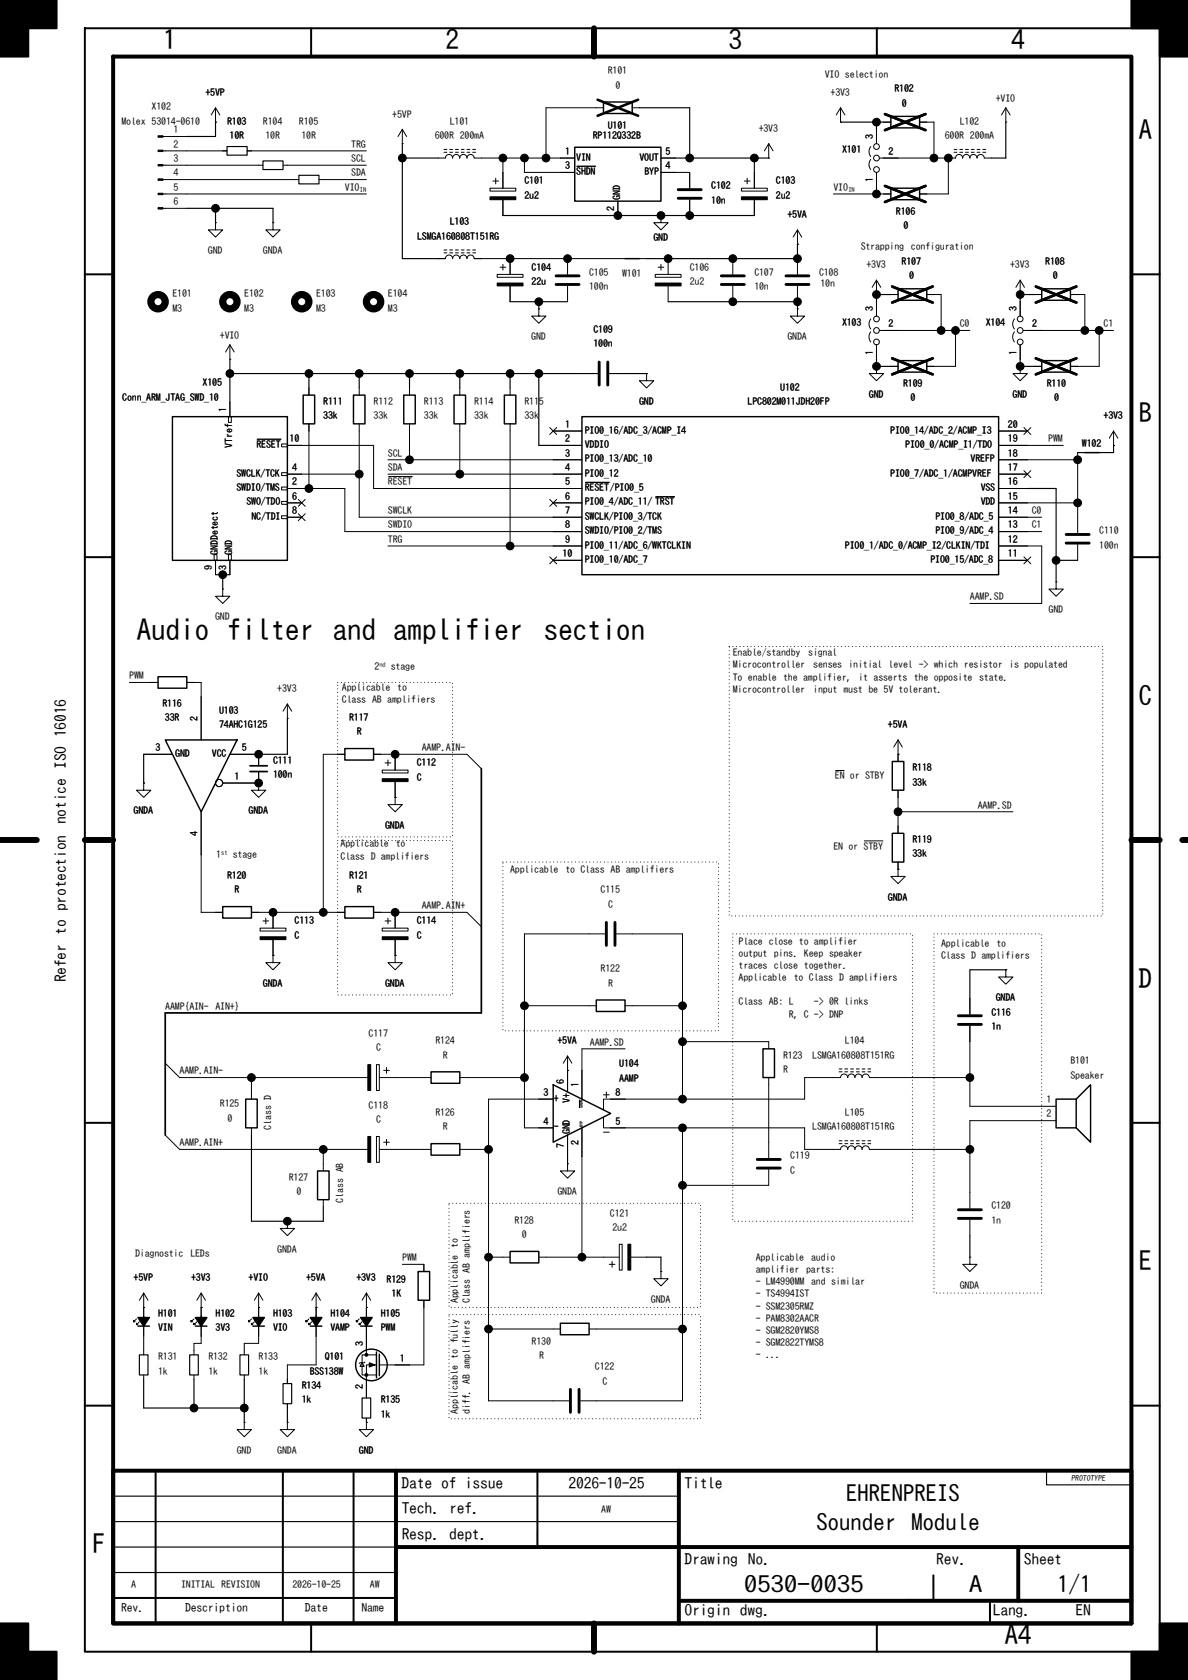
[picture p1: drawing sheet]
<svg xmlns="http://www.w3.org/2000/svg" width="210mm" height="297mm" viewBox="0 0 210 297" stroke-linecap="round" stroke-linejoin="round" font-family="sans-serif">
<defs><g id="words">
<text font-size="5.3" x="24.1" y="113.4">Audio filter and amplifier section</text>
<g font-size="4.9">
<text x="28.8" y="8.8">1</text>
<text x="78.8" y="8.8">2</text>
<text x="128.8" y="8.8">3</text>
<text x="178.8" y="8.8">4</text>
<text x="201.3" y="24.8">A</text>
<text x="201.3" y="74.8">B</text>
<text x="201.3" y="124.8">C</text>
<text x="201.3" y="174.8">D</text>
<text x="201.3" y="224.8">E</text>
<text x="16.3" y="274.8">F</text>
<text x="177.6" y="290.8">A4</text>
</g>
<g font-size="4.2">
<text x="149.5" y="265.6">EHRENPREIS</text>
<text x="144.3" y="270.6">Sounder Module</text>
<text x="131.5" y="281.6">0530-0035</text>
<text x="171.3" y="281.6">A</text>
<text x="186.9" y="281.6">1/1</text>
</g>
<g font-size="2.8">
<text x="11.7" y="145.7" transform="rotate(-90 11.7 145.7)">notice ISO 16016</text>
<text x="11.7" y="173.7" transform="rotate(-90 11.7 173.7)">Refer to protection</text>
<text x="71" y="263.2">Date of issue</text>
<text x="100.5" y="263.2">2026-10-25</text>
<text x="121" y="263.2">Title</text>
<text x="71" y="267.7">Tech. ref.</text>
<text x="71" y="272.2">Resp. dept.</text>
<text x="121" y="276.7">Drawing No.</text>
<text x="165.5" y="276.7">Rev.</text>
<text x="181" y="276.7">Sheet</text>
<text x="121" y="285.7">Origin dwg.</text>
<text x="175.5" y="285.7">Lang.</text>
<text x="190.1" y="285.7">EN</text>
</g>
<g font-size="2.1">
<text x="21.4" y="285">Rev.</text>
<text x="32.7" y="285">Description</text>
<text x="53.9" y="285">Date</text>
<text x="63.9" y="285">Name</text>
</g>
<g font-size="1.8">
<text x="36.3" y="17">+5VP</text>
<text x="107.4" y="13.2">R101</text>
<text x="108.8" y="15.7">0</text>
<text x="145.8" y="13.7">VIO selection</text>
<text x="146.8" y="17">+3V3</text>
<text x="158.1" y="16.3">R102</text>
<text x="176" y="18">+VIO</text>
<text x="21.5" y="22.1">Molex 53014-0610</text>
<text x="26.8" y="19.5">X102</text>
<text x="30.7" y="23.6">1</text>
<text x="40.1" y="22.1">R103</text>
<text x="46.5" y="22.1">R104</text>
<text x="52.8" y="22.1">R105</text>
<text x="69.3" y="20.8">+5VP</text>
<text x="79.5" y="22.1">L101</text>
<text x="107.4" y="22.8">U101</text>
<text x="134.1" y="23.3">+3V3</text>
<text x="159.4" y="18.9">0</text>
<text x="169.7" y="22.1">L102</text>
<text x="30.7" y="26.1">2</text>
<text x="30.7" y="28.6">3</text>
<text x="40.6" y="24.6">10R</text>
<text x="46.9" y="24.6">10R</text>
<text x="53.3" y="24.6">10R</text>
<text x="62.1" y="26.1">TRG</text>
<text x="62.1" y="28.6">SCL</text>
<text x="76.8" y="24.6">600R 200mA</text>
<text x="99.9" y="27.4">1</text>
<text x="99.9" y="29.9">3</text>
<text x="101.9" y="28.4">VIN</text>
<text x="104.8" y="24.6">RP112Q332B</text>
<text x="113" y="28.4">VOUT</text>
<text x="117.7" y="29.9">4</text>
<text x="117.7" y="27.4">5</text>
<text x="148.8" y="27.1">X101</text>
<text x="154.4" y="24.6" transform="rotate(-90 154.4 24.6)">3</text>
<text x="157" y="27.4">2</text>
<text x="167" y="24.6">600R 200mA</text>
<text x="30.7" y="31.2">4</text>
<text x="30.7" y="33.7">5</text>
<text x="61" y="33.7">VIO</text>
<text x="62.1" y="31.2">SDA</text>
<text x="92.7" y="32.6">C101</text>
<text x="92.7" y="35.1">2u2</text>
<text x="101.9" y="30.9">SHDN</text>
<text x="109.7" y="35.3" transform="rotate(-90 109.7 35.3)">GND</text>
<text x="113.9" y="30.9">BYP</text>
<text x="125.7" y="33.5">C102</text>
<text x="137.2" y="32.6">C103</text>
<text x="137.2" y="35.1">2u2</text>
<text x="147.3" y="33.7">VIO</text>
<text x="154.4" y="32.2" transform="rotate(-90 154.4 32.2)">1</text>
<text x="30.7" y="36.3">6</text>
<text x="79.5" y="39.8">L103</text>
<text x="108.6" y="37.3" transform="rotate(-90 108.6 37.3)">2</text>
<text x="125.7" y="36">10n</text>
<text x="139.2" y="38.6">+5VA</text>
<text x="158.4" y="37.9">R106</text>
<text x="159.7" y="40.5">0</text>
<text x="36.8" y="44.9">GND</text>
<text x="46.5" y="44.9">GNDA</text>
<text x="73.7" y="42.4">LSMGA160808T151RG</text>
<text x="94" y="47.8">C104</text>
<text x="115.5" y="42.6">GND</text>
<text x="121.9" y="47.8">C106</text>
<text x="152.1" y="44.2">Strapping configuration</text>
<text x="153.2" y="47.5">+3V3</text>
<text x="159.4" y="46.8">R107</text>
<text x="178.6" y="47.5">+3V3</text>
<text x="184.8" y="46.8">R108</text>
<text x="30.5" y="52.5">E101</text>
<text x="43.2" y="52.5">E102</text>
<text x="55.9" y="52.5">E103</text>
<text x="68.6" y="52.5">E104</text>
<text x="94" y="50.4">22u</text>
<text x="104.1" y="48.7">C105</text>
<text x="104.1" y="51.3">100n</text>
<text x="110" y="49">W101</text>
<text x="121.9" y="50.4">2u2</text>
<text x="133.3" y="48.7">C107</text>
<text x="133.3" y="51.3">10n</text>
<text x="144.8" y="48.7">C108</text>
<text x="145" y="50.8">10n</text>
<text x="160.7" y="49.4">0</text>
<text x="186.1" y="49.4">0</text>
<text x="30.5" y="55.1">M3</text>
<text x="38.9" y="59.9">+VIO</text>
<text x="43.2" y="55.1">M3</text>
<text x="55.9" y="55.1">M3</text>
<text x="68.6" y="55.1">M3</text>
<text x="104.9" y="58.9">C109</text>
<text x="148.8" y="57.6">X103</text>
<text x="154.4" y="55.1" transform="rotate(-90 154.4 55.1)">3</text>
<text x="157" y="57.8">2</text>
<text x="169.7" y="57.9">C0</text>
<text x="174.2" y="57.6">X104</text>
<text x="179.8" y="55.1" transform="rotate(-90 179.8 55.1)">3</text>
<text x="182.4" y="57.8">2</text>
<text x="195.1" y="57.9">C1</text>
<text x="93.9" y="60.2">GND</text>
<text x="104.9" y="61.4">100n</text>
<text x="139.2" y="60.2">GNDA</text>
<text x="154.4" y="62.7" transform="rotate(-90 154.4 62.7)">1</text>
<text x="179.8" y="62.7" transform="rotate(-90 179.8 62.7)">1</text>
<text x="21.6" y="70.8">Conn_ARM_JTAG_SWD_10</text>
<text x="35.8" y="68.3">X105</text>
<text x="57.1" y="71.6">R111</text>
<text x="66" y="71.6">R112</text>
<text x="74.9" y="71.6">R113</text>
<text x="83.8" y="71.6">R114</text>
<text x="92.7" y="71.6">R115</text>
<text x="113" y="71.6">GND</text>
<text x="132.1" y="71.6">LPC802M011JDH20FP</text>
<text x="137.9" y="69">U102</text>
<text x="153.6" y="70.3">GND</text>
<text x="159.6" y="68.4">R109</text>
<text x="161" y="70.9">0</text>
<text x="179" y="70.3">GND</text>
<text x="185" y="68.4">R110</text>
<text x="186.4" y="70.9">0</text>
<text x="40.1" y="72.8" transform="rotate(-90 40.1 72.8)">1</text>
<text x="57.1" y="74.1">33k</text>
<text x="66" y="74.1">33k</text>
<text x="74.9" y="74.1">33k</text>
<text x="83.8" y="74.1">33k</text>
<text x="92.7" y="74.1">33k</text>
<text x="99.9" y="75.6">1</text>
<text x="103.4" y="76.7">PIO0_16/ADC_3/ACMP_I4</text>
<text x="157.4" y="76.7">PIO0_14/ADC_2/ACMP_I3</text>
<text x="178.2" y="75.6">20</text>
<text x="195.1" y="74.1">+3V3</text>
<text x="41.1" y="79.1" transform="rotate(-90 41.1 79.1)">VTref</text>
<text x="45.3" y="79.2">RESET</text>
<text x="51.2" y="78.2">10</text>
<text x="51.6" y="83.2">4</text>
<text x="68.6" y="80.7">SCL</text>
<text x="68.6" y="83.3">SDA</text>
<text x="99.9" y="78.2">2</text>
<text x="99.9" y="80.7">3</text>
<text x="99.9" y="83.2">4</text>
<text x="103.4" y="79.2">VDDIO</text>
<text x="103.4" y="81.7">PIO0_13/ADC_10</text>
<text x="160" y="79.2">PIO0_0/ACMP_I1/TDO</text>
<text x="171.6" y="81.7">VREFP</text>
<text x="178.2" y="83.2">17</text>
<text x="178.2" y="80.7">18</text>
<text x="178.2" y="78.2">19</text>
<text x="185.3" y="78.2">PWM</text>
<text x="191.3" y="78.9">W102</text>
<text x="41.8" y="86.8">SWDIO/TMS</text>
<text x="41.8" y="84.3">SWCLK/TCK</text>
<text x="43.6" y="89.4">SWO/TDO</text>
<text x="51.6" y="85.8">2</text>
<text x="51.6" y="88.3">6</text>
<text x="68.6" y="85.8">RESET</text>
<text x="99.9" y="85.8">5</text>
<text x="99.9" y="88.3">6</text>
<text x="103.4" y="84.3">PIO0_12</text>
<text x="103.4" y="86.8">RESET/PIO0_5</text>
<text x="103.4" y="89.4">PIO0_4/ADC_11/ TRST</text>
<text x="157.4" y="84.3">PIO0_7/ADC_1/ACMPVREF</text>
<text x="173.4" y="89.4">VDD</text>
<text x="173.4" y="86.8">VSS</text>
<text x="178.2" y="88.3">15</text>
<text x="178.2" y="85.8">16</text>
<text x="44.5" y="91.9">NC/TDI</text>
<text x="51.6" y="90.9">8</text>
<text x="68.6" y="93.4">SWDIO</text>
<text x="68.6" y="96">TRG</text>
<text x="68.6" y="90.9">SWCLK</text>
<text x="99.9" y="90.9">7</text>
<text x="99.9" y="93.4">8</text>
<text x="99.9" y="95.9">9</text>
<text x="103.4" y="91.9">SWCLK/PIO0_3/TCK</text>
<text x="103.4" y="94.4">SWDIO/PIO0_2/TMS</text>
<text x="165.4" y="94.4">PIO0_9/ADC_4</text>
<text x="165.4" y="91.9">PIO0_8/ADC_5</text>
<text x="178.2" y="95.9">12</text>
<text x="178.2" y="93.4">13</text>
<text x="178.2" y="90.9">14</text>
<text x="182.4" y="93.4">C1</text>
<text x="182.4" y="90.9">C0</text>
<text x="194.3" y="94.4">C110</text>
<text x="37.5" y="100.8" transform="rotate(-90 37.5 100.8)">9</text>
<text x="38.6" y="98" transform="rotate(-90 38.6 98)">GNDDetect</text>
<text x="40.1" y="100.8" transform="rotate(-90 40.1 100.8)">3</text>
<text x="41.1" y="98" transform="rotate(-90 41.1 98)">GND</text>
<text x="99.4" y="98.5">10</text>
<text x="103.4" y="97">PIO0_11/ADC_6/WKTCLKIN</text>
<text x="103.4" y="99.5">PIO0_10/ADC_7</text>
<text x="149.4" y="97">PIO0_1/ADC_0/ACMP_I2/CLKIN/TDI</text>
<text x="164.5" y="99.5">PIO0_15/ADC_8</text>
<text x="178.2" y="98.5">11</text>
<text x="194.3" y="97">100n</text>
<text x="171.4" y="106.1">AAMP.SD</text>
<text x="38" y="109.7">GND</text>
<text x="185.4" y="108.4">GND</text>
<text x="66.2" y="118.4">2</text>
<text x="69.1" y="118.4">stage</text>
<text x="129.5" y="116">Enable/standby</text>
<text x="129.5" y="118.2">Microcontroller</text>
<text x="142.9" y="116">signal</text>
<text x="143.8" y="118.2">senses initial level -&gt; which resistor is populated</text>
<text x="22.9" y="120.1">PWM</text>
<text x="28.7" y="124.9">R116</text>
<text x="49" y="122.4">+3V3</text>
<text x="60.5" y="122.1">Applicable</text>
<text x="60.5" y="124.3">Class AB amplifiers</text>
<text x="70.2" y="122.1">to</text>
<text x="129.5" y="120.3">To enable the amplifier,</text>
<text x="129.5" y="122.4">Microcontroller</text>
<text x="143.8" y="122.4">input must be 5V tolerant.</text>
<text x="151.7" y="120.3">it asserts the opposite state.</text>
<text x="29.1" y="127.5">33R</text>
<text x="35" y="127.4" transform="rotate(-90 35 127.4)">2</text>
<text x="38.7" y="126.2">U103</text>
<text x="38.7" y="128.7">74AHC1G125</text>
<text x="61.7" y="127.5">R117</text>
<text x="63.1" y="130">R</text>
<text x="157" y="128.7">+5VA</text>
<text x="27.5" y="132.8">3</text>
<text x="31" y="133.8">GND</text>
<text x="37.5" y="133.8">VCC</text>
<text x="41.5" y="137.9">1</text>
<text x="42.7" y="132.8">5</text>
<text x="48.3" y="135.1">C111</text>
<text x="48.3" y="137.6">100n</text>
<text x="73.7" y="135.5">C112</text>
<text x="74.6" y="132.8">AAMP.AIN-</text>
<text x="147.6" y="137.8">EN or STBY</text>
<text x="161.3" y="136.4">R118</text>
<text x="23.6" y="144">GNDA</text>
<text x="43.9" y="144">GNDA</text>
<text x="73.7" y="138">C</text>
<text x="161.3" y="138.9">33k</text>
<text x="172.9" y="142.9">AAMP.SD</text>
<text x="35" y="147.8" transform="rotate(-90 35 147.8)">4</text>
<text x="60.2" y="149.8">Applicable</text>
<text x="68.1" y="146.5">GNDA</text>
<text x="70" y="149.8">to</text>
<text x="161.3" y="149.1">R119</text>
<text x="38.2" y="151.6">1</text>
<text x="40.1" y="155.4">R120</text>
<text x="41.1" y="151.6">stage</text>
<text x="60.2" y="152">Class D amplifiers</text>
<text x="61.7" y="155.4">R121</text>
<text x="90.2" y="154.4">Applicable</text>
<text x="99.9" y="154.4">to Class AB amplifiers</text>
<text x="147.3" y="150.2">EN or STBY</text>
<text x="161.3" y="151.6">33k</text>
<text x="41.5" y="157.9">R</text>
<text x="63.1" y="157.9">R</text>
<text x="74.6" y="160.7">AAMP.AIN+</text>
<text x="106.2" y="157.9">C115</text>
<text x="107.5" y="160.5">C</text>
<text x="157" y="159.2">GNDA</text>
<text x="52.1" y="163.4">C113</text>
<text x="52.1" y="165.9">C</text>
<text x="73.7" y="163.4">C114</text>
<text x="73.7" y="165.9">C</text>
<text x="130.6" y="167.1">Place close to amplifier</text>
<text x="166.4" y="167.5">Applicable</text>
<text x="176.1" y="167.5">to</text>
<text x="106.2" y="171.9">R122</text>
<text x="130.6" y="169.2">output pins. Keep speaker</text>
<text x="130.6" y="171.4">traces close together.</text>
<text x="130.6" y="173.5">Applicable</text>
<text x="140.3" y="173.5">to Class D amplifiers</text>
<text x="166.4" y="169.6">Class D amplifiers</text>
<text x="29.2" y="178.5">AAMP{AIN- AIN+}</text>
<text x="46.5" y="174.5">GNDA</text>
<text x="68.1" y="174.5">GNDA</text>
<text x="107.5" y="174.5">R</text>
<text x="130.6" y="177.8">Class AB: L</text>
<text x="139.4" y="179.9">R, C -&gt; DNP</text>
<text x="143.9" y="177.8">-&gt; 0R links</text>
<text x="175.3" y="179.5">C116</text>
<text x="176" y="177">GNDA</text>
<text x="65.2" y="183.3">C117</text>
<text x="66.5" y="185.9">C</text>
<text x="77" y="184.6">R124</text>
<text x="98.6" y="184.6">+5VA</text>
<text x="104.3" y="184.9">AAMP.SD</text>
<text x="149.4" y="184.6">L104</text>
<text x="175.3" y="182.1">1n</text>
<text x="31.7" y="189.9">AAMP.AIN-</text>
<text x="78.3" y="187.2">R</text>
<text x="99.8" y="191.6" transform="rotate(-90 99.8 191.6)">6</text>
<text x="109.5" y="188.7">U104</text>
<text x="109.5" y="191.2">AAMP</text>
<text x="138.4" y="187.2">R123</text>
<text x="138.4" y="189.7">R</text>
<text x="143.6" y="187.2">LSMGA160808T151RG</text>
<text x="189.2" y="188.2">B101</text>
<text x="189.2" y="190.7">Speaker</text>
<text x="38.9" y="195.8">R125</text>
<text x="65.2" y="196">C118</text>
<text x="77" y="197.3">R126</text>
<text x="96.1" y="193.7">3</text>
<text x="97.9" y="194.8">+</text>
<text x="100.8" y="194.9" transform="rotate(-90 100.8 194.9)">V+</text>
<text x="102.3" y="192.2" transform="rotate(-90 102.3 192.2)">1</text>
<text x="108.8" y="193.7">8</text>
<text x="149.4" y="197.3">L105</text>
<text x="185" y="195">1</text>
<text x="185" y="197.5">2</text>
<text x="31.7" y="202.6">AAMP.AIN+</text>
<text x="40.2" y="198.3">0</text>
<text x="48" y="199.7" transform="rotate(-90 48 199.7)">Class D</text>
<text x="66.5" y="198.6">C</text>
<text x="78.3" y="199.9">R</text>
<text x="96.1" y="198.8">4</text>
<text x="97.9" y="199.9">-</text>
<text x="99.8" y="203" transform="rotate(-90 99.8 203)">7</text>
<text x="100.8" y="200.5" transform="rotate(-90 100.8 200.5)">GND</text>
<text x="102.3" y="202.4" transform="rotate(-90 102.3 202.4)">2</text>
<text x="108.8" y="198.8">5</text>
<text x="143.6" y="199.9">LSMGA160808T151RG</text>
<text x="51.1" y="208.7">R127</text>
<text x="139.7" y="204.9">C119</text>
<text x="139.7" y="207.5">C</text>
<text x="52.4" y="211.3">0</text>
<text x="60.7" y="212.6" transform="rotate(-90 60.7 212.6)">Class AB</text>
<text x="98.6" y="211.3">GNDA</text>
<text x="107.8" y="215.1">C121</text>
<text x="175.3" y="213.8">C120</text>
<text x="49" y="221.4">GNDA</text>
<text x="81" y="220.6" transform="rotate(-90 81 220.6)">to</text>
<text x="90.9" y="216.4">R128</text>
<text x="92.3" y="218.9">0</text>
<text x="108.3" y="217.6">2u2</text>
<text x="175.3" y="216.4">1n</text>
<text x="23.6" y="226.5">+5VP</text>
<text x="23.9" y="222.2">Diagnostic</text>
<text x="33.6" y="222.2">LEDs</text>
<text x="33.8" y="226.5">+3V3</text>
<text x="43.9" y="226.5">+VIO</text>
<text x="54.1" y="226.5">+5VA</text>
<text x="63" y="226.5">+3V3</text>
<text x="68.3" y="226.8">R129</text>
<text x="71.1" y="223">PWM</text>
<text x="133.6" y="223">Applicable</text>
<text x="133.6" y="225.1">amplifier parts:</text>
<text x="133.6" y="227.2">- LM4990MM and similar</text>
<text x="143.4" y="223">audio</text>
<text x="169.7" y="227.8">GNDA</text>
<text x="27.9" y="232.8">H101</text>
<text x="38.1" y="232.8">H102</text>
<text x="48.3" y="232.8">H103</text>
<text x="58.4" y="232.8">H104</text>
<text x="67.3" y="232.8">H105</text>
<text x="69.2" y="229.3">1K</text>
<text x="81" y="230.4" transform="rotate(-90 81 230.4)">Applicable</text>
<text x="83.1" y="230.4" transform="rotate(-90 83.1 230.4)">Class AB amplifiers</text>
<text x="115.1" y="230.3">GNDA</text>
<text x="133.6" y="229.4">- TS4994IST</text>
<text x="133.6" y="231.5">- SSM2305RMZ</text>
<text x="133.6" y="233.6">- PAM8302AACR</text>
<text x="27.9" y="235.3">VIN</text>
<text x="38.1" y="235.3">3V3</text>
<text x="48.3" y="235.3">VIO</text>
<text x="58.4" y="235.3">VAMP</text>
<text x="64.2" y="237.9" transform="rotate(-90 64.2 237.9)">3</text>
<text x="67.3" y="235.3">PWM</text>
<text x="94" y="237.7">R130</text>
<text x="133.6" y="235.8">- SGM2820YMS8</text>
<text x="133.6" y="237.9">- SGM2822TYMS8</text>
<text x="27.9" y="240.5">R131</text>
<text x="27.9" y="243">1k</text>
<text x="36.8" y="240.5">R132</text>
<text x="36.8" y="243">1k</text>
<text x="45.7" y="240.5">R133</text>
<text x="45.7" y="243">1k</text>
<text x="53.3" y="245.6">R134</text>
<text x="54.7" y="243">BSS138W</text>
<text x="57.4" y="240.5">Q101</text>
<text x="64.2" y="245.6" transform="rotate(-90 64.2 245.6)">2</text>
<text x="70.7" y="240.7">1</text>
<text x="81" y="240.2" transform="rotate(-90 81 240.2)">to fully</text>
<text x="95.3" y="240.2">R</text>
<text x="105.2" y="242.3">C122</text>
<text x="106.5" y="244.8">C</text>
<text x="133.6" y="240">- ...</text>
<text x="53.3" y="248.1">1k</text>
<text x="67.3" y="248.1">R135</text>
<text x="67.3" y="250.7">1k</text>
<text x="81" y="249.9" transform="rotate(-90 81 249.9)">Applicable</text>
<text x="83.1" y="249.9" transform="rotate(-90 83.1 249.9)">diff. AB amplifiers</text>
<text x="41.8" y="257">GND</text>
<text x="49" y="257">GNDA</text>
<text x="63.4" y="257">GND</text>
<text x="106.3" y="267.5">AW</text>
<text x="23.2" y="280.7">A</text>
<text x="32" y="280.7">INITIAL REVISION</text>
<text x="51.7" y="280.7">2026-10-25</text>
<text x="65.4" y="280.7">AW</text>
</g>
<text font-size="1.4" x="189.4" y="261.9">PROTOTYPE</text>
<g font-size="1.1">
<text x="63.6" y="34">IN</text>
<text x="150" y="34">IN</text>
<text x="67.1" y="117.9">nd</text>
<text x="39.1" y="151.1">st</text>
</g>
<g font-size=".7">
<text x="103.1" y="195.9" transform="rotate(-90 103.1 195.9)">SHDN</text>
<text x="103.1" y="199.3" transform="rotate(-90 103.1 199.3)">BYP</text>
</g>
</g></defs>
<g fill="none" stroke="#000" stroke-width=".35">
<path d="M15 5h190v287h-190zM55 5v5M105 5v5M155 5v5M15 48.5h5M200 48.5h5M15 98.5h5M200 98.5h5M15 148.5h5M200 148.5h5M15 198.5h5M200 198.5h5"/>
<path d="M15 248.5h5M200 248.5h5M27.5 260v27M50 260v27M62.5 260v27M95 260v13.5M165 278.5v4.5M20 282.5h50M55 287v5M105 287v5M155 287v5M175 283v4"/>
</g>
<path d="M20 10h180v277h-180zM20 260h180v27h-180zM70 273.5h130M70 260v27M120 260v27M180 273.5v9.5M200 283h-80" fill="none" stroke="#000" stroke-width=".7"/>
<path d="M105 5v5M0 148.5h6.5M15 148.5h5M200 148.5h5M209 148.5h1M105 287v5" fill="none" stroke="#000" stroke-width="1.1"/>
<path d="M0 0h10v5h-5v5h-5zM200 0h10v10h-5v-5h-5zM0 287h5v5h5v5h-10zM205 287h5v10h-10v-5h5z" fill="#000" stroke="#000" stroke-width=".35"/>
<g fill="none" stroke="#000" stroke-width=".2">
<path d="M113 19.1h8.9v8.8M33 36.8h15.3v2.6M38.1 21.6v2.5h-5.1M38.1 36.8v2.6M40.1 25.9h3.6v1.5h-3.6zM46.5 28.4h3.5v1.6h-3.5zM52.8 31h3.6v1.5h-3.6zM71.1 25.4v20.3h6.4M71.1 27.9h6.4M88.9 38.1h44.4M119.4 27.9h16.5M133.3 27.9v2.6"/>
<path d="M148.6 21.6h7.6M154.9 21.6v1.3M177.8 21.6v6.3h-2.5M90.2 53.3h10.1M95.2 53.3v1.3M118.1 53.3h22.9v1.3M141 43.2v2.5h-26.7M157.5 52.1h-2.6v1.2M182.9 52.1h-2.6v1.2M40.6 66h62.3M40.6 63.5v7.6M54.6 66v2.6"/>
<path d="M63.5 66v2.6M72.4 66v2.6M81.3 66v2.6M90.2 66v2.6M95.2 66v12.7h2.6M110.5 66h3.8M154.9 63.5v1.3h2.6M180.3 63.5v1.3h2.6M196.8 78.7v1.3h-1.2M181.6 86.4h5.1v16.5M186.7 99.1h3.8M38.1 101.6h2.5"/>
<path d="M39.4 101.6v2.5M25.4 133.4v5M50.8 127v6.4h-5.1M177.8 171.5h-6.4v5M44.4 200.7v15.2h12.7v-2.5M100.3 204.5v1.2M171.4 218.4v3.8M24.6 239.5h1.6v3.6h-1.6zM33.5 239.5h1.6v3.6h-1.6zM42.4 239.5h1.5v3.6h-1.5zM114.3 222.2h2.5v2.6M25.4 243.8v5.1h17.8"/>
<path d="M34.3 243.8v5.1M43.2 243.8v7.7M50 244.6h1.6v3.6h-1.6zM50.8 248.9v2.6M64 247.1h1.5v3.6h-1.5zM20 264.5h100M20 269h100M20 273.5h50M20 278h50M185 260h15v2.5h-15z"/>
</g>
<g fill="none" stroke="#000" stroke-width=".25">
<path d="M106.7 18h5.1v2.1h-5.1zM101.6 26h15.2v9.6h-15.2zM157.5 33.3h5.1v2h-5.1zM157.5 20.6h5.1v2h-5.1zM110.5 45.7h2.5M158.7 51.1h5.1v2h-5.1zM184.1 51.1h5.1v2h-5.1zM30.5 73.7h20.3v25.4h-20.3zM53.6 69.9h2v5h-2zM62.5 69.9h2v5h-2zM71.4 69.9h2v5h-2zM80.3 69.9h2v5h-2z"/>
<path d="M89.2 69.9h2v5h-2zM102.9 73.7h73.6v27.9h-73.6zM158.7 63.8h5.1v2h-5.1zM184.1 63.8h5.1v2h-5.1zM191.8 80h2.5M27.9 119.6h5.1v2.1h-5.1zM29.2 130.8h12.7l-6.3 12.7zM61 132.3h5v2.1h-5zM157.7 134.6h2.1v5.1h-2.1zM157.7 147.3h2.1v5.1h-2.1zM39.4 160.3h5v2h-5zM61 160.3h5v2h-5z"/>
<path d="M105.4 176.8h5.1v2h-5.1zM43.4 194.3h2.1v5.1h-2.1zM76.2 189.5h5.1v2h-5.1zM97.8 191.8l10.1 5.1-10.1 5zM134.9 185.4h2v5.1h-2zM186.7 194.3h3.5v5.1h-3.5zM190.2 194.3l2.6-2.5v10.1l-2.6-2.5M56.1 207h2.1v5.1h-2.1zM76.2 202.2h5.1v2h-5.1zM24.4 234.4h2M34.5 234.4h2.1M44.7 234.4h2"/>
<path d="M54.9 234.4h2M63.8 234.4h2M66.5 239v4.6M67.1 239.4v3.8M73.9 224.8h2v5.1h-2zM90.2 221.2h5v2.1h-5zM99.1 233.9h5v2.1h-5z"/>
<circle cx="65.7" cy="241.3" r="2.79"/>
</g>
<g fill="none" stroke="#000" stroke-width=".18">
<path d="M38.1 19.1v2.5M38.1 19.1l-.8 1.2M38.1 19.1l.8 1.2M106.7 19.1h-10.2v8.8M111.8 19.1h1.2M148.6 19.1l-.8 1.2M148.6 19.1l.8 1.2M148.6 19.1v2.5M177.8 19.1l-.8 1.2M177.8 19.1l.8 1.2M177.8 19.1v2.5M28.8 34.3h36"/>
<path d="M28.8 29.2h17.7M28.8 26.7h11.3M28.8 24.1h4.2M28.8 31.8h24M28.8 36.8h4.2M38.1 21.6h.1M38.1 39.4v1.2h1.3l-1.3 1.3-1.3-1.3h1.3M38.1 39.4h.1M43.7 26.7h21.1M48.3 39.4v1.2h1.2l-1.2 1.3-1.3-1.3h1.3M48.3 39.4h.1M50 29.2h14.8"/>
<path d="M56.4 31.8h8.4M71.1 25.4h.1M71.1 22.9l-.7 1.2M71.1 22.9l.8 1.2M71.1 22.9v2.5M77.5 27.9h1.2a.64 .64 0 0 1 .7-.6 .64 .64 0 0 1 .6 .6 .64 .64 0 0 1 .6-.6 .64 .64 0 0 1 .7 .6 .64 .64 0 0 1 .6-.6 .64 .64 0 0 1 .6 .6 .64 .64 0 0 1 .7-.6 .64 .64 0 0 1 .6 .6h17.8M78.5 26.9h.5M78.5 26.4h.5M79.5 26.9h.5M79.5 26.4h.5M80.5 26.9h.5M80.5 26.4h.5"/>
<path d="M81.5 26.9h.5M81.5 26.4h.5M82.5 26.9h.6M82.5 26.4h.6M83.6 26.9h.5M83.6 26.4h.5M86.6 33.3h4.6v.5h-4.6zM87.1 32h1M87.6 31.5v1M88.9 27.9v5.4M88.9 35.3v2.8M92.7 27.9v2.6h8.9"/>
<path d="M102 29.4h3.3M109.2 35.6v2.5M116.8 38.1v1.3h1.3l-1.3 1.2-1.2-1.2h1.2M116.8 38.1h.1M116.8 27.9h2.6M116.8 30.5h5.1v2.8M121.9 35.3v2.8M131.1 33.3h4.5v.5h-4.5zM131.6 32h1M132.1 31.5v1M133.3 30.5v2.8M133.3 35.3v2.8"/>
<path d="M135.9 27.9h.1M135.9 25.4v2.5M135.9 25.4l-.8 1.3M135.9 25.4l.8 1.3M147.3 34.3h10.2M148.6 21.6h.1M153.9 28.2a1.44 1.44 0 0 0 0 1.8M153.9 25.9a1.44 1.44 0 0 0 0 1.8M154.9 22.9v2.5M154.9 30.5v3.8M155.4 27.9h13.5a.64 .64 0 0 1 .6-.6 .64 .64 0 0 1 .7 .6 .64 .64 0 0 1 .6-.6 .64 .64 0 0 1 .6 .6 .64 .64 0 0 1 .7-.6 .64 .64 0 0 1 .6 .6 .64 .64 0 0 1 .7-.6 .64 .64 0 0 1 .6 .6h1.3M156.2 21.6h1.3"/>
<path d="M162.6 21.6h2.5v6.3M167.6 27.9v6.4h-5M168.7 26.9h.5M168.7 26.4h.5M169.7 26.9h.5M169.7 26.4h.5M170.7 26.9h.5M170.7 26.4h.5M171.7 26.9h.5M171.7 26.4h.5M172.7 26.9h.5M172.7 26.4h.5"/>
<path d="M173.7 26.9h.5M173.7 26.4h.5M177.8 21.6h.1M77.5 45.7h1.2a.64 .64 0 0 1 .7-.6 .64 .64 0 0 1 .6 .6 .64 .64 0 0 1 .6-.6 .64 .64 0 0 1 .7 .6 .64 .64 0 0 1 .6-.6 .64 .64 0 0 1 .6 .6 .64 .64 0 0 1 .7-.6 .64 .64 0 0 1 .6 .6h30.5M78.5 44.7h.5M78.5 44.2h.5M79.5 44.7h.5M79.5 44.2h.5M80.5 44.7h.5M80.5 44.2h.5M81.5 44.7h.5M81.5 44.2h.5"/>
<path d="M82.5 44.7h.6M82.5 44.2h.6M83.6 44.7h.5M83.6 44.2h.5M87.9 48.5h4.6v.5h-4.6zM88.4 47.2h1M88.9 46.7v1.1M90.2 45.7v2.8M90.2 50.5v2.8M95.2 54.6v1.3h1.3l-1.3 1.3-1.2-1.3h1.2M95.2 54.6h.1M100.3 45.7v2.8"/>
<path d="M100.3 50.5v2.8M115.8 48.5h4.6v.5h-4.6zM116.3 47.2h1M116.8 46.7v1.1M118.1 45.7v2.8M118.1 50.5v2.8M129.5 45.7v2.8M129.5 50.5v2.8M141 54.6v1.3h1.2l-1.2 1.3-1.3-1.3h1.3M141 54.6h.1M141 43.2h.1M141 40.6l-.8 1.3"/>
<path d="M141 40.6l.7 1.3M141 40.6v2.6M141 45.7v2.8M141 50.5v2.8M153.9 58.7a1.44 1.44 0 0 0 0 1.8M153.9 56.4a1.44 1.44 0 0 0 0 1.8M154.9 52.1h.1M154.9 49.5v2.6M154.9 53.3v2.6M154.9 49.5l-.7 1.3M154.9 49.5l.8 1.3M155.4 58.4h16"/>
<path d="M157.5 52.1h1.2M163.8 52.1h2.6v6.3M168.9 58.4v6.4h-5.1M179.3 58.7a1.44 1.44 0 0 0 0 1.8M179.3 56.4a1.44 1.44 0 0 0 0 1.8M180.3 52.1h.1M180.3 49.5l-.7 1.3M180.3 49.5l.8 1.3M180.3 49.5v2.6M180.3 53.3v2.6M180.8 58.4h16M182.9 52.1h1.2"/>
<path d="M189.2 52.1h2.6v6.3M194.3 58.4v6.4h-5.1M40.4 73.7h.5v1h-.5zM40.6 63.5h.1M40.6 61l-.7 1.2M40.6 61l.8 1.2M40.6 61v2.5M40.6 71.1v2.6M45.5 77.7h4.2M49.8 78.5h1v.5h-1zM50.8 78.7h15.2v7.7h36.9M54.6 68.6v1.3"/>
<path d="M54.6 74.9v11.5M63.5 68.6v1.3M63.5 74.9v16.5h39.4M72.4 68.6v1.3M72.4 74.9v6.4M81.3 68.6v1.3M81.3 74.9v8.9M90.2 68.6v1.3M90.2 74.9v21.6M97.2 75.6l1.2 1.2M97.8 78.7h5.1M97.8 76.2h5.1"/>
<path d="M98.4 75.6l-1.2 1.2M102.9 66h2.8M107.7 66h2.8M114.3 66v1.3h1.3l-1.3 1.3-1.3-1.3h1.3M114.3 66h.1M154.9 64.8v1.2h1.3l-1.3 1.3-1.2-1.3h1.2M154.9 64.8h.1M154.9 61v2.5M157.5 64.8h1.2M176.5 78.7h11.5M176.5 76.2h5.1M180.3 64.8v1.2h1.3l-1.3 1.3-1.2-1.3h1.2"/>
<path d="M180.3 64.8h.1M180.3 61v2.5M181 75.6l1.2 1.2M182.2 75.6l-1.2 1.2M182.9 64.8h1.2M196.8 78.7h.1M196.8 76.2l-.7 1.3M196.8 76.2l.8 1.3M196.8 76.2v2.5M37.8 98h.6v1.1h-.6zM38.1 99.1v2.5M40.4 98h.5v1.1h-.5z"/>
<path d="M40.6 99.1v2.5M49.8 83.6h1v.5h-1zM49.8 86.1h1v.5h-1zM49.8 88.6h1v.6h-1zM49.8 91.2h1v.5h-1zM50.8 86.4h10.2v7.6h41.9M50.8 83.8h12.7M50.8 88.9h2.5M50.8 91.4h2.5M52.7 90.8l1.2 1.2M52.7 88.3l1.2 1.2M53.9 90.8l-1.2 1.2"/>
<path d="M53.9 88.3l-1.2 1.2M68.6 83.8h34.3M68.6 81.3h34.3M68.6 96.5h34.3M68.7 84.2h4.2M97.2 98.5l1.2 1.2M97.2 88.3l1.2 1.2M97.8 88.9h5.1M97.8 99.1h5.1M98.4 98.5l-1.2 1.2M98.4 88.3l-1.2 1.2M103.5 85.3h4.2"/>
<path d="M115.9 87.8h3.3M176.5 86.4h5.1M176.5 83.8h5.1M176.5 88.9h14M176.5 91.4h7.6M176.5 81.3h14M176.5 94h7.6M176.5 96.5h7.6v10.2h-12.7M176.5 99.1h5.1M181 83.2l1.2 1.2M181 98.5l1.2 1.2M182.2 83.2l-1.2 1.2"/>
<path d="M182.2 98.5l-1.2 1.2M190.5 96.3v2.8M195.6 80h-5.1v14.2M39.4 104.1v1.3h1.2l-1.2 1.3-1.3-1.3h1.3M39.4 104.1h.1M186.7 102.9v1.2h1.3l-1.3 1.3-1.3-1.3h1.3M186.7 102.9h.1M22.9 120.7h5M25.4 138.4v1.3h1.3l-1.3 1.3-1.3-1.3h1.3M25.4 138.4h.1M25.4 133.4h5.1M33 120.7h2.6v10.1"/>
<path d="M39.4 138.4h6.3M40.6 133.4h5.1v2M45.7 138.4v1.3h1.3l-1.3 1.3-1.3-1.3h1.3M45.7 138.4h.1M45.7 136.4v2M50.8 127h.1M50.8 124.5l-.8 1.2M50.8 124.5l.8 1.2M50.8 124.5v2.5M61 133.4h-3.9v27.9M66 133.4h16.5l2.6 2.5M67.6 136.1h4.5v.6h-4.5z"/>
<path d="M68.1 134.9h1M68.6 134.4v1M69.8 133.4v2.7M69.8 138.2v2.8M147.7 136.2h1.5M158.7 133.4h.1M158.7 130.8v3.8M158.7 139.7v7.6M158.7 130.8l-.7 1.3M158.7 130.8l.8 1.3M35.6 143.5v17.8h3.8M69.8 141v1.2h1.3l-1.3 1.3-1.2-1.3h1.2"/>
<path d="M69.8 141h.1M152.8 148.7h3.3M158.7 153.7v1.2h1.3l-1.3 1.3-1.2-1.3h1.2M158.7 153.7h.1M158.7 152.4v1.3M158.7 143.5h20.4M44.4 161.3h16.6M46 164.1h4.5v.5h-4.5zM46.5 162.8h1M47 162.3v1M48.3 168.9v1.3h1.2l-1.2 1.3-1.3-1.3h1.3M48.3 168.9h.1"/>
<path d="M48.3 161.3v2.8M48.3 166.1v2.8M66 161.3h16.5l2.6 2.5M67.6 164.1h4.5v.5h-4.5zM68.1 162.8h1M68.6 162.3v1M69.8 168.9v1.3h1.3l-1.3 1.3-1.2-1.3h1.2M69.8 168.9h.1M69.8 161.3v2.8M69.8 166.1v2.8M92.7 177.8h12.7M106.9 165.1h-14.2v34.3h5.1"/>
<path d="M109 165.1h11.6v29.2M110.5 177.8h10.1M171.4 176.5v2.8M177.8 171.5v1.2h-1.3l1.3 1.3 1.3-1.3h-1.3M177.8 171.5h.1M29.2 188l2.5 2.5h33.3M44.4 190.5v3.8M44.4 199.4v1.3M66.5 188.2h.6v4.6h-.6zM67.1 190.5h9.1M67.8 189.2h1M68.3 188.7v1"/>
<path d="M81.3 190.5h11.4M97.8 194.3h-11.4v53.3h14.2M100.3 189.2h.1M100.3 186.7v6.3M100.3 186.7l-.7 1.3M100.3 186.7l.8 1.3M102.4 194.5v1.3M102.9 199.4v22.8M106.7 197.5v1.9h35.5v3.8h6.4a.64 .64 0 0 1 .6-.6 .64 .64 0 0 1 .7 .6 .64 .64 0 0 1 .6-.6 .64 .64 0 0 1 .6 .6 .64 .64 0 0 1 .7-.6 .64 .64 0 0 1 .6 .6 .64 .64 0 0 1 .6-.6 .64 .64 0 0 1 .7 .6h17.7M106.7 193.5h1M107.2 193v1.1M110.5 185.4h-7.6v8.9"/>
<path d="M120.6 184.2h15.3v1.2M120.6 199.4v48.2h-18M135.9 190.5v14.2M148.3 189.5h.5M148.3 189h.5M149.4 189.5h.5M149.4 189h.5M150.4 189.5h.5M150.4 189h.5M151.4 189.5h.5M151.4 189h.5M152.4 189.5h.5"/>
<path d="M152.4 189h.5M153.4 189.5h.5M153.4 189h.5M171.4 190.5h-17.7a.64 .64 0 0 0-.7-.6 .64 .64 0 0 0-.6 .6 .64 .64 0 0 0-.6-.6 .64 .64 0 0 0-.7 .6 .64 .64 0 0 0-.6-.6 .64 .64 0 0 0-.6 .6 .64 .64 0 0 0-.7-.6 .64 .64 0 0 0-.6 .6h-6.4v3.8h-35.5v1.9M171.4 181.4v14.2h15.3M186.7 198.1h-15.3v15.5M29.2 200.7l2.5 2.5h33.3M50.8 215.9v1.3h1.3l-1.3 1.2-1.3-1.2h1.3M50.8 215.9h.1M57.1 203.2v3.8M57.1 212.1v1.3M66.5 200.9h.6v4.6h-.6z"/>
<path d="M67.1 203.2h9.1M67.8 201.9h1M68.3 201.4v1M81.3 203.2h5.1M100.3 205.7v1.3h1.3l-1.3 1.3-1.2-1.3h1.2M100.3 205.7h.1M100.3 200.7v3.8M106.7 200.2h1M109.5 220h.5v4.5h-.5zM135.9 206.8v2.8h-15.3M148.3 202.2h.5M148.3 201.7h.5"/>
<path d="M149.4 202.2h.5M149.4 201.7h.5M150.4 202.2h.5M150.4 201.7h.5M151.4 202.2h.5M151.4 201.7h.5M152.4 202.2h.5M152.4 201.7h.5M153.4 202.2h.5M153.4 201.7h.5M171.4 215.6v2.8M24.1 233.2l-.5 .5v-.3v.3h.3"/>
<path d="M24.6 233.7l-.5 .5v-.3v.3h.3M25.4 231.1h.1M25.4 228.6v10.9M25.4 228.6l-.8 1.3M25.4 228.6l.8 1.3M34.3 233.2l-.5 .5v-.3v.3h.2M34.8 233.7l-.5 .5v-.3v.3h.2M35.6 231.1h.1M35.6 228.6v8.9h-1.3v2M35.6 228.6l-.8 1.3M35.6 228.6l.7 1.3M44.4 233.2l-.5 .5v-.3v.3h.3"/>
<path d="M45 233.7l-.6 .5v-.3v.3h.3M45.7 231.1h.1M45.7 228.6v8.9h-2.5v2M45.7 228.6l-.7 1.3M45.7 228.6l.8 1.3M54.6 233.2l-.5 .5v-.3v.3h.3M55.1 233.7l-.5 .5v-.3v.3h.3M55.9 231.1h.1M55.9 228.6v12.7h-5.1v3.3M55.9 228.6l-.8 1.3M55.9 228.6l.7 1.3M63.5 233.2l-.5 .5v-.3v.3h.2"/>
<path d="M64 233.7l-.5 .5v-.3v.3h.3M64.8 231.1h.1M64.8 228.6v10.9M64.8 228.6l-.8 1.3M64.8 228.6l.7 1.3M66.5 239.5h-2.5v3.6h2.5M71.1 223.5h3.8v1.3M74.9 229.9v11.4h-7.8M86.4 222.2h3.8M86.4 234.9h12.7M95.2 222.2h14.3M104.1 234.9h16.5"/>
<path d="M107.7 223.5h1M108.2 223v1M111.5 222.2h2.8M116.8 224.8v1.3h1.3l-1.3 1.2-1.2-1.2h1.2M116.8 224.8h.1M171.4 222.2v1.3h1.3l-1.3 1.3-1.2-1.3h1.2M171.4 222.2h.1M25.4 243.1v.7M34.3 243.1v.7M43.2 251.5v1.2h1.2l-1.2 1.3-1.3-1.3h1.3M43.2 251.5h.1M43.2 243.1v.7"/>
<path d="M50.8 251.5v1.2h1.3l-1.3 1.3-1.3-1.3h1.3M50.8 251.5h.1M50.8 248.2v.7M64 240.9l.4 .7h-.8zM64.5 240.8l-.1 .1h-.8l-.1 .1M64.8 251.5v1.2h1.2l-1.2 1.3-1.3-1.3h1.3M64.8 251.5h.1M64.8 250.7v.8M66.5 241.3h-1.7v5.8"/>
<circle cx="154.9" cy="30" r=".51"/>
<circle cx="154.9" cy="27.9" r=".51"/>
<circle cx="154.9" cy="25.9" r=".51"/>
<circle cx="154.9" cy="56.4" r=".51"/>
<circle cx="154.9" cy="58.4" r=".51"/>
<circle cx="180.3" cy="58.4" r=".51"/>
<circle cx="180.3" cy="56.4" r=".51"/>
<circle cx="154.9" cy="60.5" r=".51"/>
<circle cx="180.3" cy="60.5" r=".51"/>
<circle cx="38.7" cy="138.4" r=".63"/>
</g>
<g fill="#000" stroke="#000" stroke-width=".18">
<path d="M27.9 24h.9v.3h-.9zM27.9 26.5h.9v.3h-.9zM27.9 29.1h.9v.2h-.9zM27.9 31.6h.9v.3h-.9zM27.9 34.2h.9v.2h-.9zM27.9 36.7h.9v.3h-.9zM86.6 34.8h4.6v.5h-4.6zM131.1 34.8h4.5v.5h-4.5zM87.9 50h4.6v.5h-4.6zM115.8 50h4.6v.5h-4.6zM67.6 137.7h4.5v.5h-4.5zM46 165.6h4.5v.5h-4.5z"/>
<path d="M67.6 165.6h4.5v.5h-4.5zM65 188.2h.5v4.6h-.5zM65 200.9h.5v4.6h-.5zM111 220h.5v4.5h-.5zM65.3 240.9l1 .4-1 .4z"/>
<circle cx="38.1" cy="36.8" r=".69"/>
<circle cx="71.1" cy="27.9" r=".69"/>
<circle cx="88.9" cy="27.9" r=".69"/>
<circle cx="92.7" cy="27.9" r=".69"/>
<circle cx="96.5" cy="27.9" r=".69"/>
<circle cx="109.2" cy="38.1" r=".69"/>
<circle cx="116.8" cy="38.1" r=".69"/>
<circle cx="121.9" cy="27.9" r=".69"/>
<circle cx="121.9" cy="38.1" r=".69"/>
<circle cx="133.3" cy="27.9" r=".69"/>
<circle cx="154.9" cy="21.6" r=".69"/>
<circle cx="154.9" cy="34.3" r=".69"/>
<circle cx="165.1" cy="27.9" r=".69"/>
<circle cx="167.6" cy="27.9" r=".69"/>
<circle cx="90.2" cy="45.7" r=".69"/>
<circle cx="95.2" cy="53.3" r=".69"/>
<circle cx="100.3" cy="45.7" r=".69"/>
<circle cx="118.1" cy="45.7" r=".69"/>
<circle cx="129.5" cy="53.3" r=".69"/>
<circle cx="129.5" cy="45.7" r=".69"/>
<circle cx="141" cy="53.3" r=".69"/>
<circle cx="141" cy="45.7" r=".69"/>
<circle cx="154.9" cy="52.1" r=".69"/>
<circle cx="166.4" cy="58.4" r=".69"/>
<circle cx="168.9" cy="58.4" r=".69"/>
<circle cx="180.3" cy="52.1" r=".69"/>
<circle cx="191.8" cy="58.4" r=".69"/>
<circle cx="194.3" cy="58.4" r=".69"/>
<circle cx="40.6" cy="66" r=".69"/>
<circle cx="54.6" cy="66" r=".69"/>
<circle cx="63.5" cy="66" r=".69"/>
<circle cx="72.4" cy="66" r=".69"/>
<circle cx="81.3" cy="66" r=".69"/>
<circle cx="90.2" cy="66" r=".69"/>
<circle cx="95.2" cy="66" r=".69"/>
<circle cx="154.9" cy="64.8" r=".69"/>
<circle cx="180.3" cy="64.8" r=".69"/>
<circle cx="54.6" cy="86.4" r=".69"/>
<circle cx="63.5" cy="83.8" r=".69"/>
<circle cx="72.4" cy="81.3" r=".69"/>
<circle cx="81.3" cy="83.8" r=".69"/>
<circle cx="90.2" cy="96.5" r=".69"/>
<circle cx="186.7" cy="99.1" r=".69"/>
<circle cx="190.5" cy="81.3" r=".69"/>
<circle cx="190.5" cy="88.9" r=".69"/>
<circle cx="39.4" cy="101.6" r=".69"/>
<circle cx="45.7" cy="133.3" r=".69"/>
<circle cx="45.7" cy="138.4" r=".69"/>
<circle cx="69.8" cy="133.3" r=".69"/>
<circle cx="158.7" cy="143.5" r=".69"/>
<circle cx="48.3" cy="161.3" r=".69"/>
<circle cx="57.1" cy="161.3" r=".69"/>
<circle cx="69.8" cy="161.3" r=".69"/>
<circle cx="92.7" cy="177.8" r=".69"/>
<circle cx="120.6" cy="177.8" r=".69"/>
<circle cx="44.4" cy="190.5" r=".69"/>
<circle cx="92.7" cy="190.5" r=".69"/>
<circle cx="120.6" cy="194.3" r=".69"/>
<circle cx="120.6" cy="184.1" r=".69"/>
<circle cx="120.6" cy="199.4" r=".69"/>
<circle cx="171.4" cy="190.5" r=".69"/>
<circle cx="50.8" cy="215.9" r=".69"/>
<circle cx="57.1" cy="203.2" r=".69"/>
<circle cx="86.4" cy="203.2" r=".69"/>
<circle cx="120.6" cy="209.5" r=".69"/>
<circle cx="171.4" cy="203.2" r=".69"/>
<circle cx="64.8" cy="239.5" r=".25"/>
<circle cx="86.4" cy="222.2" r=".69"/>
<circle cx="86.4" cy="234.9" r=".69"/>
<circle cx="102.9" cy="222.2" r=".69"/>
<circle cx="120.6" cy="234.9" r=".69"/>
<circle cx="34.3" cy="248.9" r=".69"/>
<circle cx="43.2" cy="248.9" r=".69"/>
<circle cx="64.8" cy="243.1" r=".25"/>
</g>
<g fill="none" stroke="#000" stroke-width=".46">
<path d="M105.6 17.6l7.2 2.9M112.8 17.6l-7.2 2.9M156.4 32.9l7.2 2.8M156.4 20.2l7.2 2.8M163.6 32.9l-7.2 2.8M163.6 20.2l-7.2 2.8M157.7 50.7l7.2 2.8M164.9 50.7l-7.2 2.8M183.1 50.7l7.2 2.8M190.3 50.7l-7.2 2.8M157.7 63.4l7.2 2.8M164.9 63.4l-7.2 2.8"/>
<path d="M183.1 63.4l7.2 2.8M190.3 63.4l-7.2 2.8"/>
</g>
<g fill="none" stroke="#000" stroke-width=".51">
<path d="M119.9 33.5h4.1M119.9 35.1h4.1M98.3 48.8h4.1M98.3 50.3h4.1M127.5 48.8h4.1M127.5 50.3h4.1M138.9 48.8h4.1M138.9 50.3h4.1M105.9 64v4.1M107.4 64v4.1M188.5 94.5h4M188.5 96h4"/>
<path d="M107.2 163.1v4M108.7 163.1v4M169.4 179.6h4.1M169.4 181.1h4.1M133.9 205h4M133.9 206.5h4M169.4 213.9h4.1M169.4 215.4h4.1M100.8 245.6v4.1M102.4 245.6v4.1"/>
</g>
<path d="M44.2 135.4h3M44.2 136.4h3M85.1 135.9v43.2h-55.9v21.6" fill="none" stroke="#000" stroke-width=".3"/>
<path d="M24.4 232.9h2l-1 1.5zM34.5 232.9h2.1l-1 1.5zM44.7 232.9h2l-1 1.5zM54.9 232.9h2l-1 1.5zM63.8 232.9h2l-1 1.5z" fill="#000" stroke="#000" stroke-width=".25"/>
<g fill="none" stroke="#000" stroke-width="1.3">
<circle cx="27.9" cy="53.3" r="1.27"/>
<circle cx="40.6" cy="53.3" r="1.27"/>
<circle cx="53.3" cy="53.3" r="1.27"/>
<circle cx="66" cy="53.3" r="1.27"/>
</g>
<path d="M128.9 114.3h66v47.6h-66zM59.7 120.7h20.3v27.3h-20.3zM59.7 148.6h20.3v27.3h-20.3zM88.9 152.4h38.1v29.8h-38.1zM129.5 165.1h31.8v50.8h-31.8zM165.1 165.1h19v63.5h-19zM79.4 212.7h44.4v18.4h-44.4zM79.4 232.4h44.4v18.4h-44.4z" fill="none" stroke="#000" stroke-width=".18" stroke-dasharray="0 .6"/>
<use href="#words"/>
</svg>
